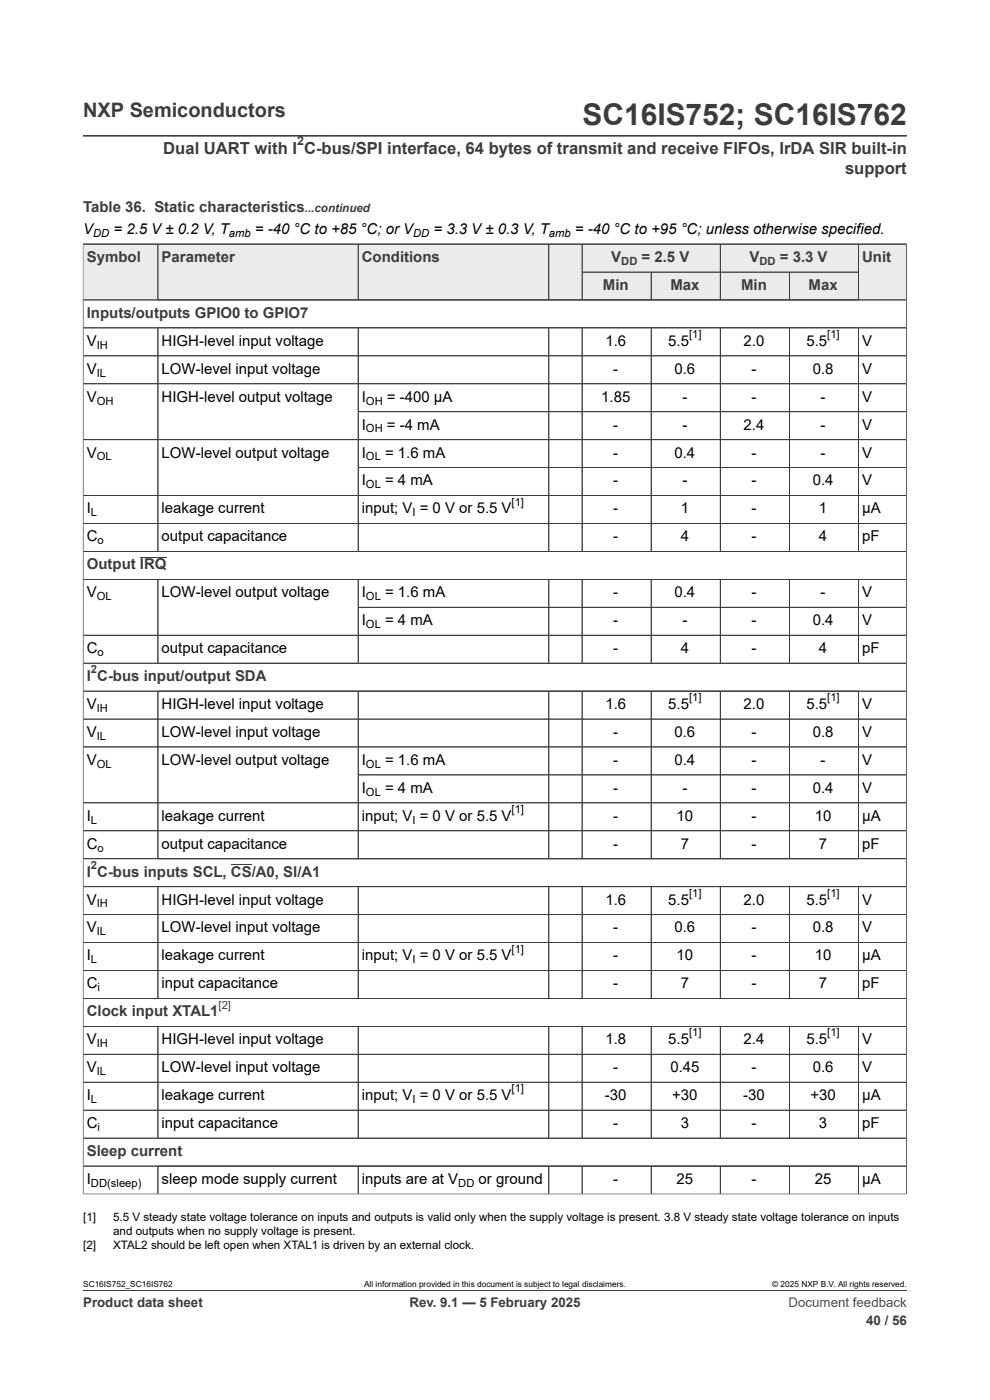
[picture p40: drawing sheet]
<svg xmlns="http://www.w3.org/2000/svg" width="210mm" height="297mm" viewBox="0 0 210 297" stroke-linecap="round" stroke-linejoin="round" font-family="sans-serif">
<defs><g id="words">
<text font-size="6.3" fill="#3c3c3c" x="123.6" y="26.6">SC16IS752; SC16IS762</text>
<text font-size="4.2" fill="#3c3c3c" x="17.6" y="24.8">NXP Semiconductors</text>
<g font-size="3.5" fill="#3c3c3c">
<text x="34.6" y="32.6">Dual UART with I C-bus/SPI interface, 64 bytes of transmit and receive FIFOs, IrDA SIR built-in</text>
<text x="179.2" y="36.8">support</text>
</g>
<g font-size="3.2" fill="#3c3c3c">
<text x="17.6" y="45.1">Table 36. Static characteristics</text>
<text x="18.4" y="55.6">Symbol</text>
<text x="34.3" y="55.6">Parameter</text>
<text x="76.8" y="55.6">Conditions</text>
<text x="129.7" y="55.6">V</text>
<text x="136.1" y="55.6">= 2.5 V</text>
<text x="159" y="55.6">V</text>
<text x="165.4" y="55.6">= 3.3 V</text>
<text x="182.9" y="55.6">Unit</text>
<text x="127.9" y="61.5">Min</text>
<text x="142.2" y="61.5">Max</text>
<text x="157.2" y="61.5">Min</text>
<text x="171.5" y="61.5">Max</text>
<text x="18.4" y="67.4">Inputs/outputs GPIO0 to GPIO7</text>
<text x="18.4" y="120.8">Output IRQ</text>
<text x="18.4" y="144.5">I C-bus input/output SDA</text>
<text x="18.4" y="186">I C-bus inputs SCL, CS/A0, SI/A1</text>
<text x="18.4" y="215.6">Clock input XTAL1</text>
<text x="18.4" y="245.2">Sleep current</text>
</g>
<g font-size="3.2">
<text x="17.6" y="49.6">V</text>
<text x="24.1" y="49.6">= 2.5 V ± 0.2 V, T</text>
<text x="54.1" y="49.6">= -40 °C to +85 °C; or V</text>
<text x="92" y="49.6">= 3.3 V ± 0.3 V, T</text>
<text x="122" y="49.6">= -40 °C to +95 °C; unless otherwise specified.</text>
<text x="18.4" y="73.4">V</text>
<text x="34.3" y="73.4">HIGH-level input voltage</text>
<text x="128.4" y="73.4">1.6</text>
<text x="141.8" y="73.4">5.5</text>
<text x="157.7" y="73.4">2.0</text>
<text x="171.1" y="73.4">5.5</text>
<text x="182.9" y="73.4">V</text>
<text x="18.4" y="79.3">V</text>
<text x="34.3" y="79.3">LOW-level input voltage</text>
<text x="130.1" y="79.3">-</text>
<text x="143.1" y="79.3">0.6</text>
<text x="159.4" y="79.3">-</text>
<text x="172.4" y="79.3">0.8</text>
<text x="182.9" y="79.3">V</text>
<text x="18.4" y="85.2">V</text>
<text x="34.3" y="85.2">HIGH-level output voltage</text>
<text x="76.8" y="85.2">I</text>
<text x="82.1" y="85.2">= -400 μA</text>
<text x="127.5" y="85.2">1.85</text>
<text x="144.8" y="85.2">-</text>
<text x="159.4" y="85.2">-</text>
<text x="174.1" y="85.2">-</text>
<text x="182.9" y="85.2">V</text>
<text x="76.8" y="91.1">I</text>
<text x="82.1" y="91.1">= -4 mA</text>
<text x="130.1" y="91.1">-</text>
<text x="144.8" y="91.1">-</text>
<text x="157.7" y="91.1">2.4</text>
<text x="174.1" y="91.1">-</text>
<text x="182.9" y="91.1">V</text>
<text x="18.4" y="97.1">V</text>
<text x="34.3" y="97.1">LOW-level output voltage</text>
<text x="76.8" y="97.1">I</text>
<text x="81.7" y="97.1">= 1.6 mA</text>
<text x="130.1" y="97.1">-</text>
<text x="143.1" y="97.1">0.4</text>
<text x="159.4" y="97.1">-</text>
<text x="174.1" y="97.1">-</text>
<text x="182.9" y="97.1">V</text>
<text x="76.8" y="103">I</text>
<text x="81.7" y="103">= 4 mA</text>
<text x="130.1" y="103">-</text>
<text x="144.8" y="103">-</text>
<text x="159.4" y="103">-</text>
<text x="172.4" y="103">0.4</text>
<text x="182.9" y="103">V</text>
<text x="18.4" y="108.9">I</text>
<text x="34.3" y="108.9">leakage current</text>
<text x="76.8" y="108.9">input; V = 0 V or 5.5 V</text>
<text x="130.1" y="108.9">-</text>
<text x="144.4" y="108.9">1</text>
<text x="159.4" y="108.9">-</text>
<text x="173.7" y="108.9">1</text>
<text x="182.9" y="108.9">μA</text>
<text x="18.4" y="114.8">C</text>
<text x="34.3" y="114.8">output capacitance</text>
<text x="130.1" y="114.8">-</text>
<text x="144.4" y="114.8">4</text>
<text x="159.4" y="114.8">-</text>
<text x="173.7" y="114.8">4</text>
<text x="182.9" y="114.8">pF</text>
<text x="18.4" y="126.7">V</text>
<text x="34.3" y="126.7">LOW-level output voltage</text>
<text x="76.8" y="126.7">I</text>
<text x="81.7" y="126.7">= 1.6 mA</text>
<text x="130.1" y="126.7">-</text>
<text x="143.1" y="126.7">0.4</text>
<text x="159.4" y="126.7">-</text>
<text x="174.1" y="126.7">-</text>
<text x="182.9" y="126.7">V</text>
<text x="76.8" y="132.6">I</text>
<text x="81.7" y="132.6">= 4 mA</text>
<text x="130.1" y="132.6">-</text>
<text x="144.8" y="132.6">-</text>
<text x="159.4" y="132.6">-</text>
<text x="172.4" y="132.6">0.4</text>
<text x="182.9" y="132.6">V</text>
<text x="18.4" y="138.5">C</text>
<text x="34.3" y="138.5">output capacitance</text>
<text x="130.1" y="138.5">-</text>
<text x="144.4" y="138.5">4</text>
<text x="159.4" y="138.5">-</text>
<text x="173.7" y="138.5">4</text>
<text x="182.9" y="138.5">pF</text>
<text x="18.4" y="150.4">V</text>
<text x="34.3" y="150.4">HIGH-level input voltage</text>
<text x="128.4" y="150.4">1.6</text>
<text x="141.8" y="150.4">5.5</text>
<text x="157.7" y="150.4">2.0</text>
<text x="171.1" y="150.4">5.5</text>
<text x="182.9" y="150.4">V</text>
<text x="18.4" y="156.3">V</text>
<text x="34.3" y="156.3">LOW-level input voltage</text>
<text x="130.1" y="156.3">-</text>
<text x="143.1" y="156.3">0.6</text>
<text x="159.4" y="156.3">-</text>
<text x="172.4" y="156.3">0.8</text>
<text x="182.9" y="156.3">V</text>
<text x="18.4" y="162.3">V</text>
<text x="34.3" y="162.3">LOW-level output voltage</text>
<text x="76.8" y="162.3">I</text>
<text x="81.7" y="162.3">= 1.6 mA</text>
<text x="130.1" y="162.3">-</text>
<text x="143.1" y="162.3">0.4</text>
<text x="159.4" y="162.3">-</text>
<text x="174.1" y="162.3">-</text>
<text x="182.9" y="162.3">V</text>
<text x="76.8" y="168.2">I</text>
<text x="81.7" y="168.2">= 4 mA</text>
<text x="130.1" y="168.2">-</text>
<text x="144.8" y="168.2">-</text>
<text x="159.4" y="168.2">-</text>
<text x="172.4" y="168.2">0.4</text>
<text x="182.9" y="168.2">V</text>
<text x="18.4" y="174.1">I</text>
<text x="34.3" y="174.1">leakage current</text>
<text x="76.8" y="174.1">input; V = 0 V or 5.5 V</text>
<text x="130.1" y="174.1">-</text>
<text x="143.5" y="174.1">10</text>
<text x="159.4" y="174.1">-</text>
<text x="172.8" y="174.1">10</text>
<text x="182.9" y="174.1">μA</text>
<text x="18.4" y="180">C</text>
<text x="34.3" y="180">output capacitance</text>
<text x="130.1" y="180">-</text>
<text x="144.4" y="180">7</text>
<text x="159.4" y="180">-</text>
<text x="173.7" y="180">7</text>
<text x="182.9" y="180">pF</text>
<text x="18.4" y="191.9">V</text>
<text x="34.3" y="191.9">HIGH-level input voltage</text>
<text x="128.4" y="191.9">1.6</text>
<text x="141.8" y="191.9">5.5</text>
<text x="157.7" y="191.9">2.0</text>
<text x="171.1" y="191.9">5.5</text>
<text x="182.9" y="191.9">V</text>
<text x="18.4" y="197.8">V</text>
<text x="34.3" y="197.8">LOW-level input voltage</text>
<text x="130.1" y="197.8">-</text>
<text x="143.1" y="197.8">0.6</text>
<text x="159.4" y="197.8">-</text>
<text x="172.4" y="197.8">0.8</text>
<text x="182.9" y="197.8">V</text>
<text x="18.4" y="203.7">I</text>
<text x="34.3" y="203.7">leakage current</text>
<text x="76.8" y="203.7">input; V = 0 V or 5.5 V</text>
<text x="130.1" y="203.7">-</text>
<text x="143.5" y="203.7">10</text>
<text x="159.4" y="203.7">-</text>
<text x="172.8" y="203.7">10</text>
<text x="182.9" y="203.7">μA</text>
<text x="18.4" y="209.7">C</text>
<text x="34.3" y="209.7">input capacitance</text>
<text x="130.1" y="209.7">-</text>
<text x="144.4" y="209.7">7</text>
<text x="159.4" y="209.7">-</text>
<text x="173.7" y="209.7">7</text>
<text x="182.9" y="209.7">pF</text>
<text x="18.4" y="221.5">V</text>
<text x="34.3" y="221.5">HIGH-level input voltage</text>
<text x="128.4" y="221.5">1.8</text>
<text x="141.8" y="221.5">5.5</text>
<text x="157.7" y="221.5">2.4</text>
<text x="171.1" y="221.5">5.5</text>
<text x="182.9" y="221.5">V</text>
<text x="18.4" y="227.4">V</text>
<text x="34.3" y="227.4">LOW-level input voltage</text>
<text x="130.1" y="227.4">-</text>
<text x="142.2" y="227.4">0.45</text>
<text x="159.4" y="227.4">-</text>
<text x="172.4" y="227.4">0.6</text>
<text x="182.9" y="227.4">V</text>
<text x="18.4" y="233.4">I</text>
<text x="34.3" y="233.4">leakage current</text>
<text x="76.8" y="233.4">input; V = 0 V or 5.5 V</text>
<text x="128.3" y="233.4">-30</text>
<text x="142.6" y="233.4">+30</text>
<text x="157.7" y="233.4">-30</text>
<text x="171.9" y="233.4">+30</text>
<text x="182.9" y="233.4">μA</text>
<text x="18.4" y="239.3">C</text>
<text x="34.3" y="239.3">input capacitance</text>
<text x="130.1" y="239.3">-</text>
<text x="144.4" y="239.3">3</text>
<text x="159.4" y="239.3">-</text>
<text x="173.7" y="239.3">3</text>
<text x="182.9" y="239.3">pF</text>
<text x="18.4" y="251.2">I</text>
<text x="34.3" y="251.2">sleep mode supply current</text>
<text x="76.8" y="251.2">inputs are at V</text>
<text x="101.5" y="251.2">or ground</text>
<text x="130.1" y="251.2">-</text>
<text x="143.5" y="251.2">25</text>
<text x="159.4" y="251.2">-</text>
<text x="172.8" y="251.2">25</text>
<text x="182.9" y="251.2">μA</text>
</g>
<g font-size="2.8" fill="#3c3c3c">
<text x="17.6" y="277.3">Product data sheet</text>
<text x="86.8" y="277.3">Rev. 9.1 — 5 February 2025</text>
<text x="183.7" y="281">40 / 56</text>
</g>
<text font-size="2.8" fill="#00f" x="167.3" y="277.3">Document feedback</text>
<text font-size="2.6" fill="#3c3c3c" x="63" y="30.8">2</text>
<text font-size="2.5" fill="#3c3c3c" x="64.7" y="45.1">...continued</text>
<g font-size="2.5">
<text x="17.6" y="258.9">[1]</text>
<text x="24" y="258.9">5.5 V steady state voltage tolerance on inputs and outputs is valid only when the supply voltage is present. 3.8 V steady state voltage tolerance on inputs</text>
<text x="24" y="261.9">and outputs when no supply voltage is present.</text>
<text x="17.6" y="264.9">[2]</text>
<text x="24" y="264.9">XTAL2 should be left open when XTAL1 is driven by an external clock.</text>
</g>
<g font-size="2.4">
<text x="19.8" y="50.2">DD</text>
<text x="48.6" y="50.2">amb</text>
<text x="87.6" y="50.2">DD</text>
<text x="116.5" y="50.2">amb</text>
<text x="146.2" y="71.7">[1]</text>
<text x="175.5" y="71.7">[1]</text>
<text x="20.5" y="74">IH</text>
<text x="20.5" y="79.9">IL</text>
<text x="20.5" y="85.8">OH</text>
<text x="77.6" y="85.8">OH</text>
<text x="77.6" y="91.8">OH</text>
<text x="20.5" y="97.7">OL</text>
<text x="77.6" y="97.7">OL</text>
<text x="77.6" y="103.6">OL</text>
<text x="108.5" y="107.3">[1]</text>
<text x="19.3" y="109.5">L</text>
<text x="87.5" y="109.5">I</text>
<text x="20.7" y="115.5">o</text>
<text x="20.5" y="127.3">OL</text>
<text x="77.6" y="127.3">OL</text>
<text x="77.6" y="133.2">OL</text>
<text x="20.7" y="139.2">o</text>
<text x="146.2" y="148.8">[1]</text>
<text x="175.5" y="148.8">[1]</text>
<text x="20.5" y="151">IH</text>
<text x="20.5" y="156.9">IL</text>
<text x="20.5" y="162.9">OL</text>
<text x="77.6" y="162.9">OL</text>
<text x="77.6" y="168.8">OL</text>
<text x="108.5" y="172.5">[1]</text>
<text x="19.3" y="174.7">L</text>
<text x="87.5" y="174.7">I</text>
<text x="20.7" y="180.7">o</text>
<text x="146.2" y="190.2">[1]</text>
<text x="175.5" y="190.2">[1]</text>
<text x="20.5" y="192.5">IH</text>
<text x="20.5" y="198.4">IL</text>
<text x="108.5" y="202.1">[1]</text>
<text x="19.3" y="204.4">L</text>
<text x="87.5" y="204.4">I</text>
<text x="20.7" y="210.3">i</text>
<text x="146.2" y="219.9">[1]</text>
<text x="175.5" y="219.9">[1]</text>
<text x="20.5" y="222.1">IH</text>
<text x="19.3" y="234">L</text>
<text x="20.5" y="228.1">IL</text>
<text x="87.5" y="234">I</text>
<text x="108.5" y="231.7">[1]</text>
<text x="20.7" y="239.9">i</text>
<text x="19.3" y="251.8">DD(sleep)</text>
<text x="97.2" y="251.8">DD</text>
</g>
<g font-size="2.4" fill="#3c3c3c">
<text x="131.8" y="56.2">DD</text>
<text x="161.1" y="56.2">DD</text>
<text x="19.3" y="142.8">2</text>
<text x="19.3" y="184.3">2</text>
<text x="46.4" y="213.9">[2]</text>
</g>
<g font-size="1.8">
<text x="17.6" y="273.1">SC16IS752_SC16IS762</text>
<text x="77.2" y="273.1">All information provided in this document is subject to legal disclaimers.</text>
<text x="163.8" y="273.1">© 2025 NXP B.V. All rights reserved.</text>
</g>
</g></defs>
<path d="M17.6 28.8h174.8M17.6 51.8h174.7M123.5 51.8v5.9h29.3v-5.9" fill="none" stroke="#3c3c3c" stroke-width=".21"/>
<path d="M123.5 51.9h29.2v5.7h-29.2z" fill="#ebebeb"/>
<path d="M152.8 51.8h29.3v5.9h-29.3z" fill="none" stroke="#3c3c3c" stroke-width=".21"/>
<path d="M152.9 51.9h29.1v5.7h-29.1z" fill="#ebebeb"/>
<path d="M17.6 51.8h15.9v11.8h-15.9z" fill="none" stroke="#3c3c3c" stroke-width=".21"/>
<path d="M17.7 51.9h15.7v11.7h-15.7z" fill="#ebebeb"/>
<path d="M33.5 51.8h42.5v11.8h-42.5z" fill="none" stroke="#3c3c3c" stroke-width=".21"/>
<path d="M33.6 51.9h42.3v11.7h-42.3z" fill="#ebebeb"/>
<path d="M76 51.8h40.4v11.8h-40.4z" fill="none" stroke="#3c3c3c" stroke-width=".21"/>
<path d="M76 51.9h40.3v11.7h-40.3z" fill="#ebebeb"/>
<path d="M116.4 51.8h7.1v11.8h-7.1z" fill="none" stroke="#3c3c3c" stroke-width=".21"/>
<g fill="#ebebeb">
<path d="M116.5 51.9h6.9v11.7h-6.9z"/>
<path d="M123.5 57.8h14.6v5.8h-14.6z"/>
</g>
<path d="M123.5 57.7h14.6v5.9h-14.6z" fill="none" stroke="#3c3c3c" stroke-width=".21"/>
<path d="M138.2 57.8h14.5v5.8h-14.5z" fill="#ebebeb"/>
<path d="M138.1 57.7h14.7v5.9h-14.7z" fill="none" stroke="#3c3c3c" stroke-width=".21"/>
<path d="M152.9 57.8h14.5v5.8h-14.5z" fill="#ebebeb"/>
<path d="M152.8 57.7h14.7v5.9h-14.7z" fill="none" stroke="#3c3c3c" stroke-width=".21"/>
<path d="M167.5 57.8h14.5v5.8h-14.5z" fill="#ebebeb"/>
<path d="M182.1 57.7h-14.6v5.9h24.8v-11.8h-10.2v11.8" fill="none" stroke="#3c3c3c" stroke-width=".21"/>
<path d="M182.2 51.9h10v11.7h-10z" fill="#ebebeb"/>
<g fill="none" stroke="#3c3c3c" stroke-width=".21">
<path d="M17.6 51.8h174.7M17.6 51.9v201.5M33.5 51.9v11.7M76 51.9v11.7M116.4 51.9v11.7M123.5 51.9v11.7M123.5 57.7h58.5M138.1 57.8v5.8M152.8 51.9v11.7M167.5 57.8v5.8M182.1 51.9v11.7M192.3 51.9v201.5"/>
<path d="M17.6 63.6h174.7M17.6 69.6h174.7M17.6 75.5h174.7M33.5 69.6v47.4M76 69.6v47.4M116.4 69.6v47.4M123.5 69.6v47.4M138.1 69.6v47.4M152.8 69.6v47.4M167.5 69.6v47.4M182.1 69.6v47.4M17.6 81.4h174.7"/>
<path d="M17.6 93.3h174.7M76 87.3h116.3M76 99.2h116.3M17.6 105.1h174.7M17.6 111.1h174.7M17.6 117h174.7M29.7 118.3h5.6M17.6 122.9h174.7M17.6 134.8h174.7M33.5 122.9v17.8M76 128.8h116.3M76 122.9v17.8"/>
<path d="M116.4 122.9v17.8M123.5 122.9v17.8M138.1 122.9v17.8M152.8 122.9v17.8M167.5 122.9v17.8M182.1 122.9v17.8M17.6 140.7h174.7M17.6 146.6h174.7M17.6 152.5h174.7M17.6 158.5h174.7M33.5 146.6v35.6M76 146.6v35.6"/>
<path d="M116.4 146.6v35.6M123.5 146.6v35.6M138.1 146.6v35.6M152.8 146.6v35.6M167.5 146.6v35.6M182.1 146.6v35.6M17.6 170.3h174.7M17.6 176.2h174.7M76 164.4h116.3M17.6 182.2h174.7M17.6 188.1h174.7M17.6 194h174.7"/>
<path d="M17.6 200h174.7M33.5 188.1v23.7M49 183.5h4.4M76 188.1v23.7M116.4 188.1v23.7M123.5 188.1v23.7M138.1 188.1v23.7M152.8 188.1v23.7M167.5 188.1v23.7M182.1 188.1v23.7M17.6 205.9h174.7M17.6 211.8h174.7"/>
<path d="M17.6 217.7h174.7M33.5 217.7v23.7M76 217.7v23.7M116.4 217.7v23.7M123.5 217.7v23.7M138.1 217.7v23.7M152.8 217.7v23.7M167.5 217.7v23.7M182.1 217.7v23.7M17.6 223.7h174.7M17.6 229.6h174.7M17.6 235.5h174.7"/>
<path d="M17.6 253.3h174.7M17.6 241.4h174.7M17.6 247.4h174.7M33.5 247.4v5.9M76 247.4v5.9M116.4 247.4v5.9M123.5 247.4v5.9M138.1 247.4v5.9M152.8 247.4v5.9M167.5 247.4v5.9M182.1 247.4v5.9M17.6 273.8h174.8"/>
</g>
<use href="#words"/>
</svg>
